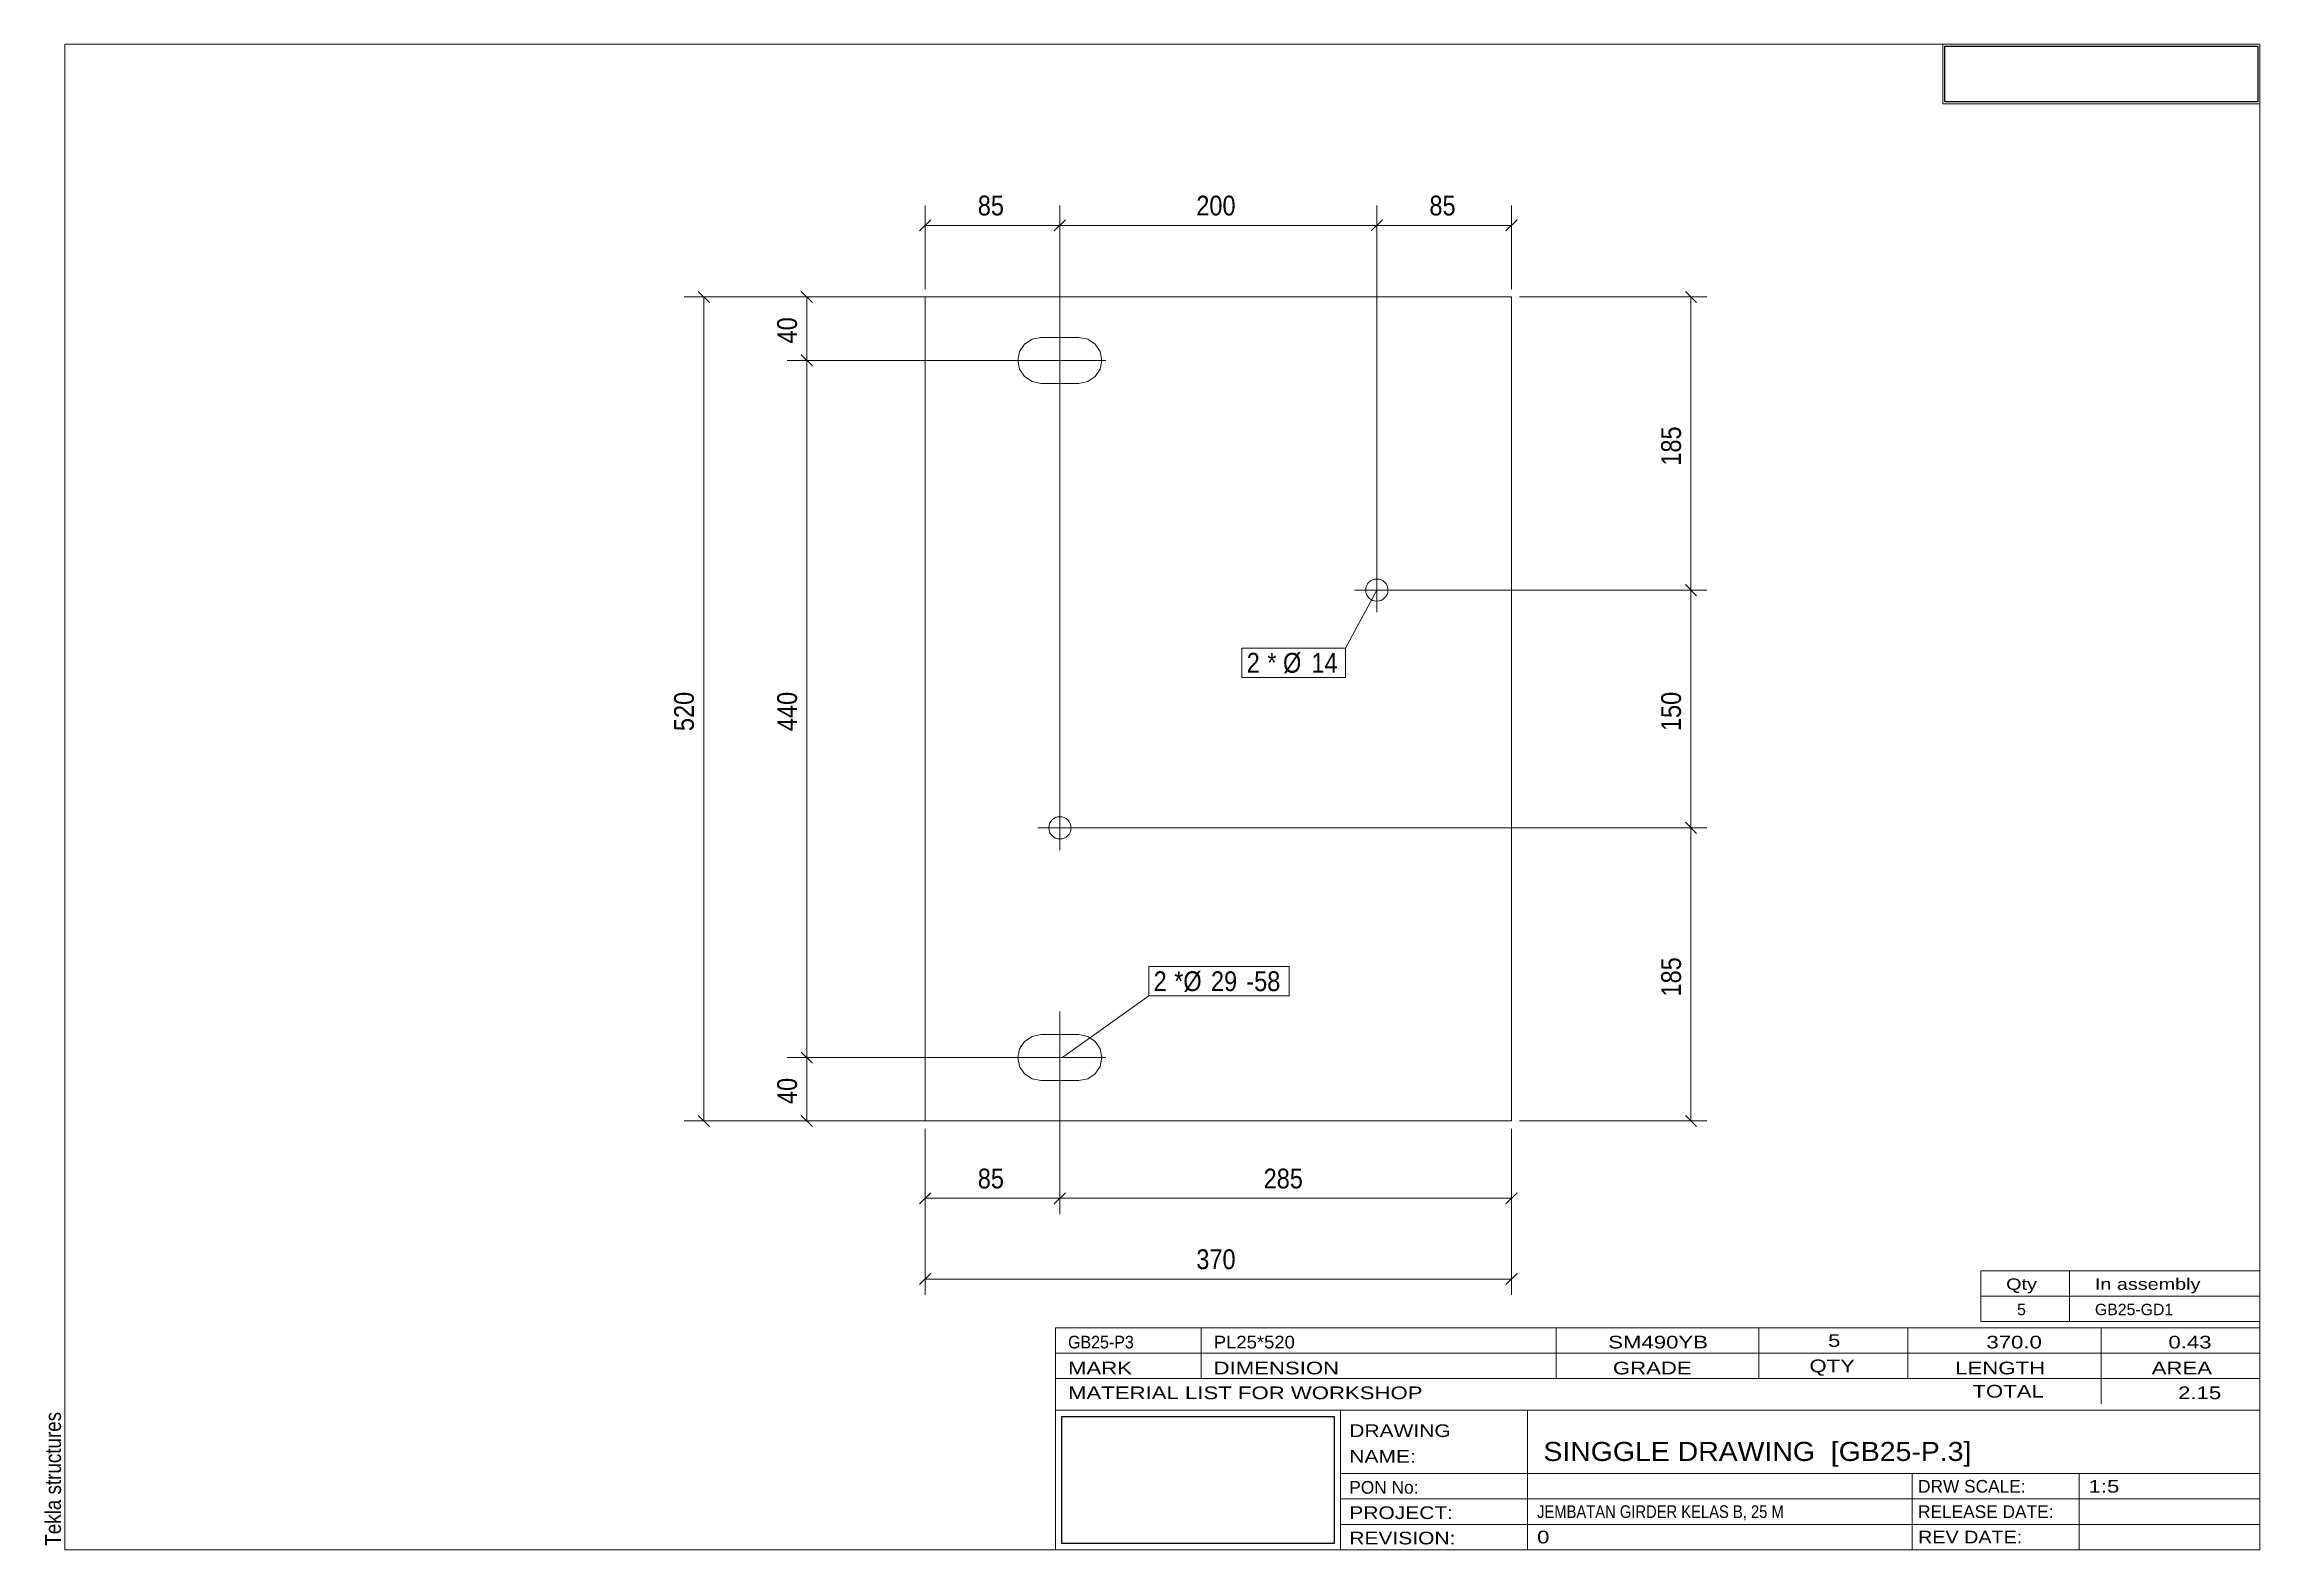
# Model space of a CAD drawing. Header units: millimetres. Extents: x 2 to 282, y 5 to 195.
import ezdxf

# ---------------------------------------------------------------- set-up
doc = ezdxf.new("R2010")
doc.units = ezdxf.units.MM
doc.linetypes.add('XKITLINE00', pattern=[0])
doc.linetypes.add('XKITLINE04', pattern=[3, 0.5, -0.5, 0.5, -0.5, 0.5, -0.5])
for name, color, linetype, lineweight in [('Bolt', 7, 'Continuous', 0), ('BoltMark', 3, 'Continuous', 0), ('DrawingSheet', 5, 'Continuous', 0), ('OtherObjectType', 1, 'Continuous', 0), ('Part', 2, 'Continuous', 0), ('Z-DIMENSIONS', 1, 'Continuous', 0)]:
    doc.layers.add(name, color=color, linetype=linetype, lineweight=lineweight)
doc.styles.add('ARIAL', font='ARIAL.TTF')
doc.styles.add('ARIAL_NARROW', font='ARIALN.TTF')
picture_1 = doc.add_image_def('image1.jpg', size_in_pixel=(1304, 175))
picture_2 = doc.add_image_def('image2.jpg', size_in_pixel=(188, 71))

# ---------------------------------------------------------------- blocks, each defined once
blk = doc.blocks.new('*A1')
at = {"layer": 'Part', "linetype": 'XKITLINE00', "lineweight": 0}
for p, q in [((113.57, 163.11), (113.57, 59.11)), ((187.57, 163.11), (113.57, 163.11)), ((187.57, 59.11), (187.57, 163.11)), ((113.57, 59.11), (187.57, 59.11))]:
    blk.add_line(p, q, dxfattribs=at)
at = {"layer": 'Part', "linetype": 'XKITLINE04', "lineweight": 0}
for p, q in [((113.57, 59.11), (113.57, 163.11)), ((187.57, 59.11), (187.57, 163.11))]:
    blk.add_line(p, q, dxfattribs=at)
blk = doc.blocks.new('*A2')
at = {"layer": 'Bolt', "linetype": 'XKITLINE00', "lineweight": 0}
for p, q in [((130.57, 160.91), (130.57, 149.31)), ((125.49, 156.22), (126.12, 157.16)), ((126.12, 157.16), (127.06, 157.79)), ((127.06, 157.79), (128.17, 158.01)), ((128.17, 158.01), (132.97, 158.01)), ((132.97, 158.01), (134.08, 157.79)), ((134.08, 157.79), (135.02, 157.16)), ((135.02, 157.16), (135.65, 156.22)), ((124.77, 155.11), (136.37, 155.11)), ((125.27, 155.11), (125.49, 156.22)), ((125.49, 154), (125.27, 155.11)), ((125.27, 155.11), (125.27, 155.11)), ((126.12, 153.06), (125.49, 154)), ((135.65, 154), (135.02, 153.06)), ((135.65, 156.22), (135.87, 155.11)), ((135.87, 155.11), (135.65, 154)), ((135.87, 155.11), (135.87, 155.11)), ((127.06, 152.43), (126.12, 153.06)), ((128.17, 152.21), (127.06, 152.43)), ((132.97, 152.21), (128.17, 152.21)), ((134.08, 152.43), (132.97, 152.21)), ((135.02, 153.06), (134.08, 152.43)), ((130.57, 72.91), (130.57, 61.31)), ((127.06, 69.79), (128.17, 70.01)), ((128.17, 70.01), (132.97, 70.01)), ((132.97, 70.01), (134.08, 69.79)), ((124.77, 67.11), (136.37, 67.11)), ((125.27, 67.11), (125.49, 68.22)), ((125.49, 66), (125.27, 67.11)), ((125.27, 67.11), (125.27, 67.11)), ((125.49, 68.22), (126.12, 69.16)), ((126.12, 69.16), (127.06, 69.79)), ((134.08, 69.79), (135.02, 69.16)), ((135.02, 69.16), (135.65, 68.22)), ((135.65, 68.22), (135.87, 67.11)), ((135.87, 67.11), (135.65, 66)), ((135.87, 67.11), (135.87, 67.11)), ((126.12, 65.06), (125.49, 66)), ((127.06, 64.43), (126.12, 65.06)), ((128.17, 64.21), (127.06, 64.43)), ((134.08, 64.43), (132.97, 64.21)), ((135.02, 65.06), (134.08, 64.43)), ((135.65, 66), (135.02, 65.06)), ((132.97, 64.21), (128.17, 64.21))]:
    blk.add_line(p, q, dxfattribs=at)
blk = doc.blocks.new('*A3')
at = {"layer": 'Bolt', "linetype": 'XKITLINE00', "lineweight": 0}
for p, q in [((170.57, 128.91), (170.57, 123.31)), ((167.77, 126.11), (173.37, 126.11)), ((130.57, 98.91), (130.57, 93.31)), ((127.77, 96.11), (133.37, 96.11))]:
    blk.add_line(p, q, dxfattribs=at)
for centre in [(170.57, 126.11), (130.57, 96.11)]:
    blk.add_circle(centre, 1.4, dxfattribs=at)
blk = doc.blocks.new('*A4')
at = {"layer": 'DrawingSheet', "linetype": 'XKITLINE00', "lineweight": 0}
for p, q in [((282, 195), (5, 195)), ((5, 195), (5, 5)), ((282, 5), (282, 195)), ((5, 5), (282, 5))]:
    blk.add_line(p, q, dxfattribs=at)
at = {"layer": 'DrawingSheet', "style": 'ARIAL', "width": 0.85}
blk.add_text('Tekla structures', height=2, rotation=90, dxfattribs=at).set_placement((4.5, 5.5))
blk = doc.blocks.new('*A5')
at = {"layer": 'OtherObjectType', "linetype": 'XKITLINE00', "lineweight": 0}
for p, q in [((242, 195), (282, 195)), ((242, 195), (242, 187.5)), ((282, 195), (282, 187.5)), ((242, 187.5), (282, 187.5))]:
    blk.add_line(p, q, dxfattribs=at)
image = blk.add_image(picture_1, insert=(242.25, 187.75), size_in_units=(39.5, 7))
blk = doc.blocks.new('*A6')
at = {"layer": 'OtherObjectType', "linetype": 'XKITLINE00', "lineweight": 0}
for p, q in [((246.8, 37), (246.8, 40.2)), ((246.8, 40.2), (282, 40.2)), ((258, 37), (258, 40.2)), ((282, 37), (282, 40.2)), ((246.8, 37), (282, 37)), ((246.8, 33.8), (246.8, 37)), ((258, 33.8), (258, 37)), ((282, 33.8), (282, 37)), ((246.8, 33.8), (282, 33.8))]:
    blk.add_line(p, q, dxfattribs=at)
at = {"layer": 'OtherObjectType', "style": 'ARIAL_NARROW'}
for s, width, p in [('Qty', 1.513248, (250, 37.8)), ('In assembly', 1.513248, (261.2, 37.8)), ('5', 1.211571, (251.38, 34.6)), ('GB25-GD1', 1.211571, (261.2, 34.6))]:
    blk.add_text(s, height=1.44, dxfattribs=dict(at, width=width)).set_placement(p)
blk = doc.blocks.new('*A7')
at = {"layer": 'OtherObjectType', "linetype": 'XKITLINE00', "lineweight": 0}
for p, q in [((130, 33), (282, 33)), ((130, 33), (130, 29.8)), ((130, 33), (282, 33)), ((148.4, 29.8), (148.4, 33)), ((193.2, 29.8), (193.2, 33)), ((218.8, 29.8), (218.8, 33)), ((237.6, 29.8), (237.6, 33)), ((262, 29.8), (262, 33)), ((282, 29.8), (282, 33)), ((130, 29.8), (282, 29.8)), ((130, 29.8), (282, 29.8)), ((130, 26.6), (130, 29.8)), ((148.4, 26.6), (148.4, 29.8)), ((193.2, 26.6), (193.2, 29.8)), ((218.8, 26.6), (218.8, 29.8)), ((237.6, 26.6), (237.6, 29.8)), ((262, 26.6), (262, 29.8)), ((282, 26.6), (282, 29.8)), ((130, 26.6), (282, 26.6)), ((130, 22.6), (130, 26.6)), ((262, 23.4), (262, 26.6)), ((282, 22.6), (282, 26.6)), ((130, 22.6), (130, 5)), ((130, 22.6), (282, 22.6)), ((166, 17.8), (166, 22.6)), ((189.6, 14.6), (189.6, 22.6)), ((282, 17.8), (282, 22.6)), ((166, 17.8), (166, 5)), ((282, 14.6), (282, 17.8)), ((166, 14.6), (282, 14.6)), ((189.6, 5), (189.6, 14.6)), ((238.13, 11.4), (238.13, 14.6)), ((259.2, 5), (259.2, 14.6)), ((282, 11.4), (282, 14.6)), ((166, 11.4), (282, 11.4)), ((238.13, 5), (238.13, 11.4)), ((282, 8.2), (282, 11.4)), ((166, 8.2), (282, 8.2)), ((282, 5), (282, 8.2)), ((130, 5), (282, 5)), ((160, 5), (282, 5))]:
    blk.add_line(p, q, dxfattribs=at)
at = {"layer": 'OtherObjectType', "style": 'ARIAL_NARROW'}
for s, height, width, p in [('GB25-P3', 1.6, 1.100501, (131.6, 30.4)), ('PL25*520', 1.6, 1.270501, (150, 30.4)), ('SM490YB', 1.6, 1.525501, (199.78, 30.4)), ('5', 1.6, 1.525501, (227.53, 30.6)), ('370.0', 1.6, 1.525501, (247.51, 30.4)), ('0.43', 1.6, 1.525501, (270.48, 30.4)), ('MARK', 1.6, 1.525501, (131.6, 27.13)), ('DIMENSION', 1.6, 1.525501, (149.97, 27.13)), ('GRADE', 1.6, 1.525501, (200.37, 27.13)), ('QTY', 1.6, 1.525501, (225.17, 27.4)), ('LENGTH', 1.6, 1.525501, (243.57, 27.13)), ('AREA', 1.6, 1.525501, (268.37, 27.13)), ('MATERIAL LIST FOR WORKSHOP', 1.6, 1.525501, (131.6, 24)), ('TOTAL', 1.6, 1.525501, (245.74, 24.2)), ('2.15', 1.6, 1.525501, (271.7, 24)), ('DRAWING', 1.6, 1.445, (167.1, 19.22)), ('NAME:', 1.6, 1.445, (167.1, 15.98)), ('SINGGLE DRAWING  [GB25-P.3]', 2.4, 1.304651, (191.6, 16.2)), ('PON No:', 1.6, 1.19, (167.1, 12.07)), ('DRW SCALE:', 1.6, 1.19, (238.88, 12.2)), ('1:5', 1.6, 1.525501, (260.4, 12.2)), ('PROJECT:', 1.6, 1.445, (167.1, 8.87)), ('JEMBATAN GIRDER KELAS B, 25 M', 1.6, 1.015501, (190.8, 9)), ('RELEASE DATE:', 1.6, 1.19, (238.88, 9)), ('REVISION:', 1.6, 1.445, (167.1, 5.67)), ('0', 1.6, 1.525501, (190.8, 5.8)), ('REV DATE:', 1.6, 1.36, (238.88, 5.8))]:
    blk.add_text(s, height=height, dxfattribs=dict(at, width=width)).set_placement(p)
image = blk.add_image(picture_2, insert=(130.8, 5.8), size_in_units=(34.4, 16))
blk = doc.blocks.new('*A8')
at = {"layer": 'Z-DIMENSIONS', "linetype": 'XKITLINE00', "lineweight": 0}
for p, q in [((188.57, 163.11), (212.21, 163.11)), ((209.51, 163.81), (210.92, 162.4)), ((210.21, 126.11), (210.21, 163.11)), ((171.57, 126.11), (212.21, 126.11)), ((209.51, 126.81), (210.92, 125.4))]:
    blk.add_line(p, q, dxfattribs=at)
at = {"layer": 'Z-DIMENSIONS'}
for p in [(210.21, 163.11), (210.21, 126.11)]:
    blk.add_point(p, dxfattribs=at)
at = {"layer": 'Z-DIMENSIONS', "style": 'ARIAL', "width": 0.85}
blk.add_text('185', height=2.5, rotation=90.0002, dxfattribs=at).set_placement((208.96, 141.82))
blk = doc.blocks.new('*A9')
at = {"layer": 'Z-DIMENSIONS', "linetype": 'XKITLINE00', "lineweight": 0}
for p, q in [((171.57, 126.11), (212.21, 126.11)), ((209.51, 126.81), (210.92, 125.4)), ((210.21, 96.11), (210.21, 126.11)), ((131.57, 96.11), (212.21, 96.11)), ((209.51, 96.81), (210.92, 95.4))]:
    blk.add_line(p, q, dxfattribs=at)
at = {"layer": 'Z-DIMENSIONS'}
for p in [(210.21, 126.11), (210.21, 96.11)]:
    blk.add_point(p, dxfattribs=at)
at = {"layer": 'Z-DIMENSIONS', "style": 'ARIAL', "width": 0.85}
blk.add_text('150', height=2.5, rotation=90.0002, dxfattribs=at).set_placement((208.96, 108.32))
blk = doc.blocks.new('*A10')
at = {"layer": 'Z-DIMENSIONS', "linetype": 'XKITLINE00', "lineweight": 0}
for p, q in [((131.57, 96.11), (212.21, 96.11)), ((209.51, 96.81), (210.92, 95.4)), ((210.21, 59.11), (210.21, 96.11)), ((188.57, 59.11), (212.21, 59.11)), ((209.51, 59.81), (210.92, 58.4))]:
    blk.add_line(p, q, dxfattribs=at)
at = {"layer": 'Z-DIMENSIONS'}
for p in [(210.21, 96.11), (210.21, 59.11)]:
    blk.add_point(p, dxfattribs=at)
at = {"layer": 'Z-DIMENSIONS', "style": 'ARIAL', "width": 0.85}
blk.add_text('185', height=2.5, rotation=90.0002, dxfattribs=at).set_placement((208.96, 74.82))
blk = doc.blocks.new('*A11')
at = {"layer": 'Z-DIMENSIONS', "linetype": 'XKITLINE00', "lineweight": 0}
for p, q in [((113.57, 164.11), (113.57, 174.65)), ((130.57, 97.11), (130.57, 174.65)), ((114.28, 172.86), (112.86, 171.45)), ((113.57, 172.15), (130.57, 172.15)), ((131.27, 172.86), (129.86, 171.45))]:
    blk.add_line(p, q, dxfattribs=at)
at = {"layer": 'Z-DIMENSIONS'}
for p in [(113.57, 172.15), (130.57, 172.15)]:
    blk.add_point(p, dxfattribs=at)
at = {"layer": 'Z-DIMENSIONS', "style": 'ARIAL', "width": 0.85}
blk.add_text('85', height=2.5, dxfattribs=at).set_placement((120.21, 173.4))
blk = doc.blocks.new('*A12')
at = {"layer": 'Z-DIMENSIONS', "linetype": 'XKITLINE00', "lineweight": 0}
for p, q in [((130.57, 97.11), (130.57, 174.65)), ((170.57, 127.11), (170.57, 174.65)), ((131.27, 172.86), (129.86, 171.45)), ((130.57, 172.15), (170.57, 172.15)), ((171.27, 172.86), (169.86, 171.45))]:
    blk.add_line(p, q, dxfattribs=at)
at = {"layer": 'Z-DIMENSIONS'}
for p in [(130.57, 172.15), (170.57, 172.15)]:
    blk.add_point(p, dxfattribs=at)
at = {"layer": 'Z-DIMENSIONS', "style": 'ARIAL', "width": 0.85}
blk.add_text('200', height=2.5, dxfattribs=at).set_placement((147.79, 173.4))
blk = doc.blocks.new('*A13')
at = {"layer": 'Z-DIMENSIONS', "linetype": 'XKITLINE00', "lineweight": 0}
for p, q in [((170.57, 127.11), (170.57, 174.65)), ((187.57, 164.11), (187.57, 174.65)), ((171.27, 172.86), (169.86, 171.45)), ((170.57, 172.15), (187.57, 172.15)), ((188.27, 172.86), (186.86, 171.45))]:
    blk.add_line(p, q, dxfattribs=at)
at = {"layer": 'Z-DIMENSIONS'}
for p in [(170.57, 172.15), (187.57, 172.15)]:
    blk.add_point(p, dxfattribs=at)
at = {"layer": 'Z-DIMENSIONS', "style": 'ARIAL', "width": 0.85}
blk.add_text('85', height=2.5, dxfattribs=at).set_placement((177.21, 173.4))
blk = doc.blocks.new('*A14')
at = {"layer": 'Z-DIMENSIONS', "linetype": 'XKITLINE00', "lineweight": 0}
for p, q in [((122.57, 163.11), (83.13, 163.11)), ((84.93, 163.81), (86.34, 162.4)), ((85.63, 59.11), (85.63, 163.11)), ((122.57, 59.11), (83.13, 59.11)), ((84.93, 59.81), (86.34, 58.4))]:
    blk.add_line(p, q, dxfattribs=at)
at = {"layer": 'Z-DIMENSIONS'}
for p in [(85.63, 163.11), (85.63, 59.11)]:
    blk.add_point(p, dxfattribs=at)
at = {"layer": 'Z-DIMENSIONS', "style": 'ARIAL', "width": 0.85}
blk.add_text('520', height=2.5, rotation=90.0002, dxfattribs=at).set_placement((84.38, 108.32))
blk = doc.blocks.new('*A15')
at = {"layer": 'Z-DIMENSIONS', "linetype": 'XKITLINE00', "lineweight": 0}
for p, q in [((134.57, 67.11), (96.14, 67.11)), ((97.93, 67.81), (99.34, 66.4)), ((98.64, 59.11), (98.64, 67.11)), ((122.57, 59.11), (96.14, 59.11)), ((97.93, 59.81), (99.34, 58.4))]:
    blk.add_line(p, q, dxfattribs=at)
at = {"layer": 'Z-DIMENSIONS'}
for p in [(98.64, 67.11), (98.64, 59.11)]:
    blk.add_point(p, dxfattribs=at)
at = {"layer": 'Z-DIMENSIONS', "style": 'ARIAL', "width": 0.85}
blk.add_text('40', height=2.5, rotation=90.0002, dxfattribs=at).set_placement((97.39, 61.25))
blk = doc.blocks.new('*A16')
at = {"layer": 'Z-DIMENSIONS', "linetype": 'XKITLINE00', "lineweight": 0}
for p, q in [((134.57, 155.11), (96.14, 155.11)), ((97.93, 155.81), (99.34, 154.4)), ((98.64, 67.11), (98.64, 155.11)), ((134.57, 67.11), (96.14, 67.11)), ((97.93, 67.81), (99.34, 66.4))]:
    blk.add_line(p, q, dxfattribs=at)
at = {"layer": 'Z-DIMENSIONS'}
for p in [(98.64, 155.11), (98.64, 67.11)]:
    blk.add_point(p, dxfattribs=at)
at = {"layer": 'Z-DIMENSIONS', "style": 'ARIAL', "width": 0.85}
blk.add_text('440', height=2.5, rotation=90.0002, dxfattribs=at).set_placement((97.39, 108.32))
blk = doc.blocks.new('*A17')
at = {"layer": 'Z-DIMENSIONS', "linetype": 'XKITLINE00', "lineweight": 0}
for p, q in [((122.57, 163.11), (96.14, 163.11)), ((97.93, 163.81), (99.34, 162.4)), ((98.64, 155.11), (98.64, 163.11)), ((134.57, 155.11), (96.14, 155.11)), ((97.93, 155.81), (99.34, 154.4))]:
    blk.add_line(p, q, dxfattribs=at)
at = {"layer": 'Z-DIMENSIONS'}
for p in [(98.64, 163.11), (98.64, 155.11)]:
    blk.add_point(p, dxfattribs=at)
at = {"layer": 'Z-DIMENSIONS', "style": 'ARIAL', "width": 0.85}
blk.add_text('40', height=2.5, rotation=90.0002, dxfattribs=at).set_placement((97.39, 157.25))
blk = doc.blocks.new('*A18')
at = {"layer": 'Z-DIMENSIONS', "linetype": 'XKITLINE00', "lineweight": 0}
for p, q in [((130.57, 66.11), (130.57, 47.35)), ((187.57, 58.11), (187.57, 47.35)), ((131.27, 50.06), (129.86, 48.64)), ((130.57, 49.35), (187.57, 49.35)), ((188.27, 50.06), (186.86, 48.64))]:
    blk.add_line(p, q, dxfattribs=at)
at = {"layer": 'Z-DIMENSIONS'}
for p in [(130.57, 49.35), (187.57, 49.35)]:
    blk.add_point(p, dxfattribs=at)
at = {"layer": 'Z-DIMENSIONS', "style": 'ARIAL', "width": 0.85}
blk.add_text('285', height=2.5, dxfattribs=at).set_placement((156.29, 50.6))
blk = doc.blocks.new('*A19')
at = {"layer": 'Z-DIMENSIONS', "linetype": 'XKITLINE00', "lineweight": 0}
for p, q in [((130.57, 66.11), (130.57, 47.35)), ((113.57, 58.11), (113.57, 47.35)), ((114.28, 50.06), (112.86, 48.64)), ((113.57, 49.35), (130.57, 49.35)), ((131.27, 50.06), (129.86, 48.64))]:
    blk.add_line(p, q, dxfattribs=at)
at = {"layer": 'Z-DIMENSIONS'}
for p in [(113.57, 49.35), (130.57, 49.35)]:
    blk.add_point(p, dxfattribs=at)
at = {"layer": 'Z-DIMENSIONS', "style": 'ARIAL', "width": 0.85}
blk.add_text('85', height=2.5, dxfattribs=at).set_placement((120.21, 50.6))
blk = doc.blocks.new('*A20')
at = {"layer": 'Z-DIMENSIONS', "linetype": 'XKITLINE00', "lineweight": 0}
for p, q in [((113.57, 58.11), (113.57, 37.16)), ((187.57, 58.11), (187.57, 37.16)), ((114.28, 39.87), (112.86, 38.46)), ((113.57, 39.16), (187.57, 39.16)), ((188.27, 39.87), (186.86, 38.46))]:
    blk.add_line(p, q, dxfattribs=at)
at = {"layer": 'Z-DIMENSIONS'}
for p in [(113.57, 39.16), (187.57, 39.16)]:
    blk.add_point(p, dxfattribs=at)
at = {"layer": 'Z-DIMENSIONS', "style": 'ARIAL', "width": 0.85}
blk.add_text('370', height=2.5, dxfattribs=at).set_placement((147.79, 40.41))
blk = doc.blocks.new('*A21')
at = {"layer": 'BoltMark', "linetype": 'XKITLINE00', "lineweight": 0}
for p, q in [((170.57, 126.11), (166.63, 118.79)), ((153.55, 118.79), (166.63, 118.79)), ((153.55, 115.09), (153.55, 118.79)), ((166.63, 115.09), (166.63, 118.79)), ((153.55, 115.09), (166.63, 115.09))]:
    blk.add_line(p, q, dxfattribs=at)
at = {"layer": 'BoltMark', "style": 'ARIAL', "width": 0.85}
for s, p in [('2', (154.15, 115.69)), ('* Ø', (156.75, 115.69)), ('14', (162.32, 115.69))]:
    blk.add_text(s, height=2.5, dxfattribs=at).set_placement(p)
blk = doc.blocks.new('*A22')
at = {"layer": 'BoltMark', "linetype": 'XKITLINE00', "lineweight": 0}
for p, q in [((141.8, 78.6), (159.52, 78.6)), ((141.8, 74.9), (141.8, 78.6)), ((159.52, 74.9), (159.52, 78.6)), ((130.95, 67.16), (141.8, 74.9)), ((141.8, 74.9), (159.52, 74.9))]:
    blk.add_line(p, q, dxfattribs=at)
at = {"layer": 'BoltMark', "style": 'ARIAL', "width": 0.85}
for s, p in [('2', (142.4, 75.5)), ('*Ø', (145, 75.5)), ('29', (149.64, 75.5)), ('-58', (154.1, 75.5))]:
    blk.add_text(s, height=2.5, dxfattribs=at).set_placement(p)

msp = doc.modelspace()

# ---------------------------------------------------------------- block references
at = {"lineweight": 0}
for name in ['*A4', '*A5', '*A11', '*A12', '*A13', '*A14', '*A17', '*A1', '*A8', '*A2', '*A16', '*A3', '*A9', '*A21', '*A10', '*A22', '*A15', '*A19', '*A18', '*A20', '*A6', '*A7']:
    msp.add_blockref(name, (0, 0), dxfattribs=at)

doc.saveas('drawing.dxf')
